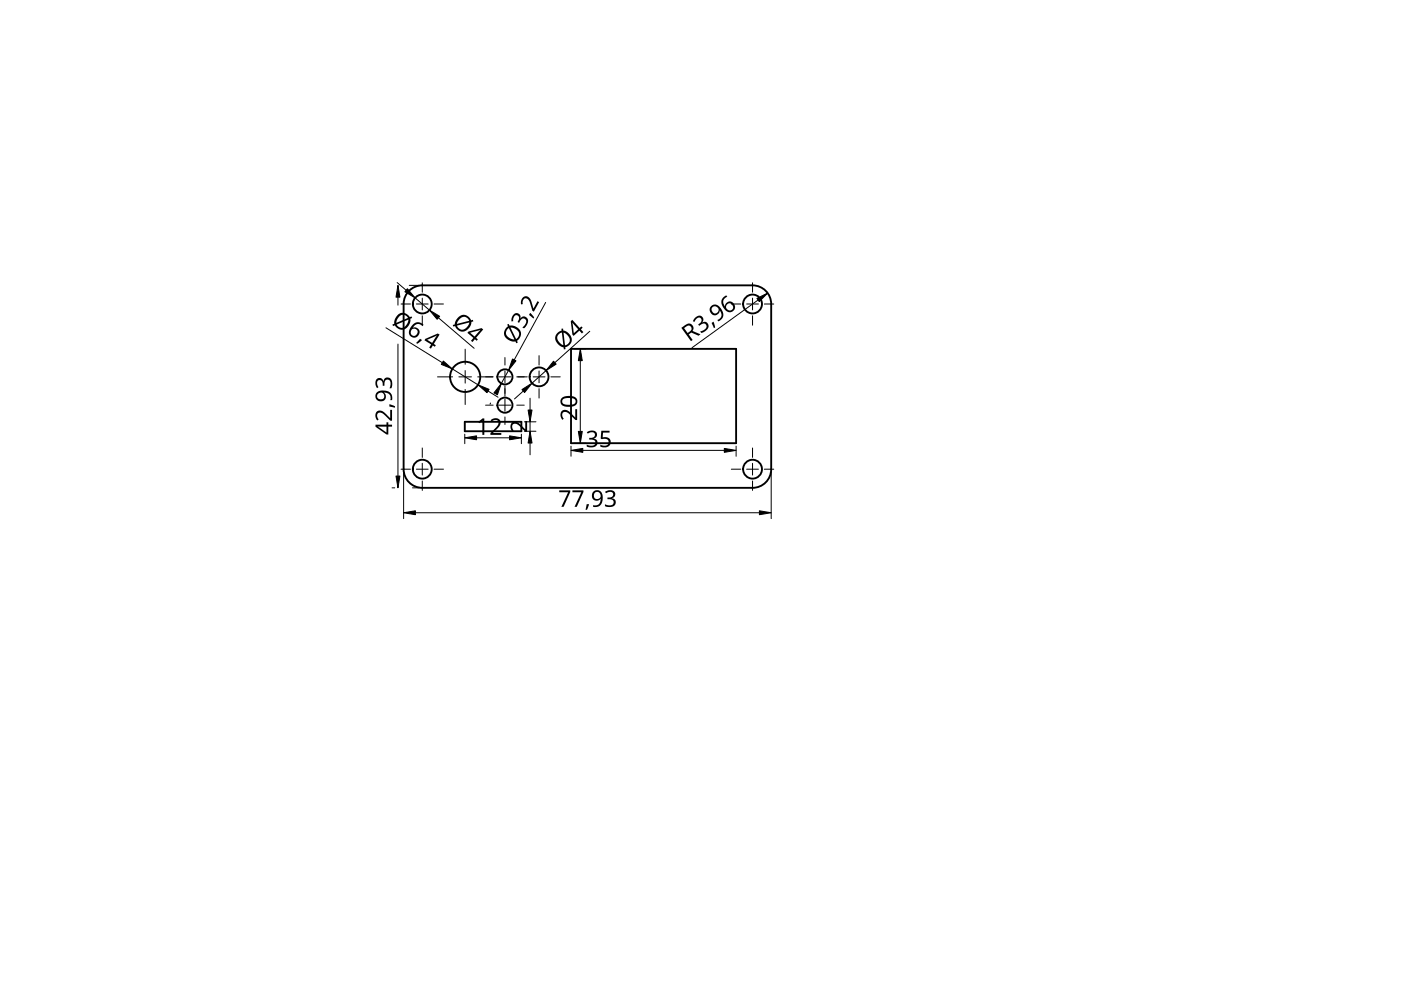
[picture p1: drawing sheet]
<svg xmlns="http://www.w3.org/2000/svg" width="297mm" height="210mm" viewBox="0 0 297 210" stroke-linecap="round" stroke-linejoin="round" font-family="sans-serif">
<g fill="none" stroke="#000" stroke-width=".4">
<path d="M86.7 61.7a3.9 3.9 0 0 1 2.8-1.2h70.1a4 4 0 0 1 3.9 4v35a4 4 0 0 1-3.9 3.9h-70.1a4 4 0 0 1-3.9-3.9v-35a3.9 3.9 0 0 1 1.1-2.8zM121.1 74h35v20h-35zM98.5 89.4h12v2h-12z"/>
<circle cx="89.5" cy="64.5" r="2"/>
<circle cx="98.6" cy="79.9" r="3.2"/>
<circle cx="107.1" cy="79.9" r="1.6"/>
<circle cx="114.3" cy="79.9" r="2"/>
<circle cx="159.6" cy="64.5" r="2"/>
<circle cx="89.5" cy="99.5" r="2"/>
<circle cx="107.1" cy="85.9" r="1.6"/>
<circle cx="159.6" cy="99.5" r="2"/>
</g>
<g fill="none" stroke="#000" stroke-width=".21">
<path d="M89.5 60v2M159.6 60v2M85 64.5h2M88.3 64.5h2.5M89.5 63.2v2.5M89.5 67v2M92 64.5h2M92.8 79.9h3.2M97.3 79.9h2.7M98.6 74v3.2M98.6 78.6v2.6M101.3 79.9h3.3"/>
<path d="M105.8 79.9h2.5M107.1 75.8v1.6M107.1 78.7v2.5M109.6 79.9h2.2M113 79.9h2.5M114.3 75.4v2M114.3 78.7v2.5M116.8 79.9h2M155.1 64.5h2M158.3 64.5h2.5M159.6 63.2v2.5M159.6 67v2"/>
<path d="M162.1 64.5h2M85 99.5h2M88.3 99.5h2.5M89.5 95v2M89.5 98.2v2.5M92 99.5h2M98.6 82.6v3.2M103 85.9h1.6M105.8 85.9h2.5M107.1 81.8v2.2M107.1 84.7v2.5M107.1 88.4v1.6"/>
<path d="M109.6 85.9h1.6M114.3 82.4v2M155.1 99.5h2M158.3 99.5h2.5M159.6 95v2M159.6 98.2v2.5M162.1 99.5h2M89.5 102v2M159.6 102v2"/>
</g>
<g fill="none" stroke="#000" stroke-width=".21">
<path d="M84.2 59.9l1.9 1.6M81.8 69.5l12 7.4M84.4 63v1.7M84.4 73v27.9M86.8 60.5h2.1M88 63.2l3.1 2.6M93 67.4l7.5 6.4M95.9 78.2l5.4 3.4M107.8 78.5l-1.5 2.8M115.7 64.1l-6.7 12.2M115.8 78.6l-3 2.6M121.7 74h2.6"/>
<path d="M123 76.5v15M125 70.2l-7.4 6.7M162.8 62.1l-16.1 11.6M98.5 92.1v2M101 92.8h7M103.5 82.9l2.1 1.3M104 85.5l-.1 .2M110.5 92.1v2M110.9 82.9l-1.8 1.7M111.2 91.4h2.4M111.2 89.4h2.4M112.4 84.4v2.5"/>
<path d="M112.4 89.4v2M112.4 93.9v2.5M121.1 94.6v2.1M121.7 94h2.6M123.6 95.5h30M156.1 94.6v2.1M83.1 103.4h.6M85.6 100.1v9.9M87.5 103.4h1.4M88.1 108.7h72.9M163.5 100.1v9.9"/>
</g>
<g fill="#000">
<path d="M89.1 71.8l.3 .3-.9 .8-.3-.2zM108.9 66.6a.85 .85 0 0 1 1.1-.1 .85 .85 0 0 1 .3 1 .93 .93 0 0 1 1.3-.2 .93 .93 0 0 1 .3 1.3l-.8 1-.4-.2a1.24 1.24 0 0 0 .7-1.7 .71 .71 0 0 0-1.2 .4l-.1 .3-.4-.1a.81 .81 0 0 0 .4-.8 .81 .81 0 0 0-.6-.7 1.02 1.02 0 0 0-.7 1.3h-.4v-.2l.1-.6zM112.4 66.4l.9 .9-.2 .3-.9-.8zM110.9 63.1a1.14 1.14 0 0 1 1.8 .9l.4 1.4 .9-1.5 .3 .2-1.1 2-.3-.2-.5-1.5a.98 .98 0 0 0-1.3-1l-.2 .4-.1 .7h-.3v-.8zM147.3 67.4a.92 .92 0 0 1 1.2-.5 .92 .92 0 0 1 .6 1.2l-.2 .3a.94 .94 0 0 1 1.3 .3 .94 .94 0 0 1-.4 1.3l-1.1 .6-.3-.3a1.24 1.24 0 0 0 1.3-1.3 .71 .71 0 0 0-1.2-.1l-.3 .2-.2-.3a.81 .81 0 0 0 .7-.6 .81 .81 0 0 0-.2-.8 1.02 1.02 0 0 0-1.2 .8l-.4-.1zM150.9 68.5l.4-.3 .3 1.2-.2 .2zM79.8 80.4a.85 .85 0 0 1 .9-.2 .85 .85 0 0 1 .6 .7 .93 .93 0 0 1 1-.9 .93 .93 0 0 1 .9 1.1l-.2 1.2h-.4a1.24 1.24 0 0 0-.3-1.8 .71 .71 0 0 0-.8 1v.3h-.4a.81 .81 0 0 0 0-.9 .81 .81 0 0 0-.8-.3 1.02 1.02 0 0 0-.1 1.5l-.3 .2a1.66 1.66 0 0 1-.1-1.9zM82.6 85.7l1.2 .4v.3l-1.2-.2zM79.8 87.3a1.5 1.5 0 0 1 2.2 .6l.7 .8v-1.8h.4v2.3h-.3l-1.2-1.1a.98 .98 0 0 0-1.6-.3v.5l.3 .6-.3 .3a1.47 1.47 0 0 1-.2-1.9zM101.4 89.4l.9-.7h.4v3.5h-.4v-3l-.7 .5zM104 89.1a1.16 1.16 0 0 1 1.3-.4 1.16 1.16 0 0 1 .8 1.1l-.3 .7-1.3 1.3h1.8v.4h-2.3v-.4l1.1-1.1a.98 .98 0 0 0 .2-1.6h-.4l-.7 .3zM108.5 89.7a1.5 1.5 0 0 1 2.1 .6l.8 .7v-1.7h.4v2.3h-.4l-1.1-1.1a.98 .98 0 0 0-1.7-.3v.5l.3 .6-.3 .2a1.46 1.46 0 0 1-.1-1.8z"/>
<path d="M119.1 87.2a1.5 1.5 0 0 1 2.1 .6l.8 .7v-1.7h.4v2.3h-.4l-1.1-1.1a.98 .98 0 0 0-1.7-.3v.5l.3 .6-.3 .2a1.47 1.47 0 0 1-.1-1.8zM124.4 91.6a1.25 1.25 0 0 1 1.3-.4 1.25 1.25 0 0 1 .9 .9 .85 .85 0 0 1-.7 .9 .93 .93 0 0 1 .8 1 .93 .93 0 0 1-1 .8l-1.3-.1v-.4a1.24 1.24 0 0 0 1.8-.3 .71 .71 0 0 0-.9-.8h-.4v-.4a.81 .81 0 0 0 .9 0 .81 .81 0 0 0 .3-.8 1.02 1.02 0 0 0-1.5-.1zM127.5 91.3h1.7v.4h-1.3l-.1 1a1.17 1.17 0 0 1 1.7 1 1.17 1.17 0 0 1-1.6 1.2l-.6-.2v-.4a1.03 1.03 0 0 0 1 .3 1.03 1.03 0 0 0 .7-.9 .93 .93 0 0 0-1.4-.6l-.2-.1zM118.6 104h2.3v.3l-1.4 3.2h-.5l1.5-3.1h-1.9zM121.4 104h2.3v.3l-1.4 3.2h-.5l1.4-3.1h-1.8zM124.4 106.9h.5l-.4 1.2h-.4zM128.3 104.3a1.25 1.25 0 0 1 1.2-.4 1.25 1.25 0 0 1 1 .9 .85 .85 0 0 1-.8 .8 .93 .93 0 0 1 .9 1.1 .93 .93 0 0 1-1.1 .8l-1.2-.2v-.4a1.24 1.24 0 0 0 1.8-.3 .71 .71 0 0 0-1-.8h-.3v-.3a.81 .81 0 0 0 .9-.1 .81 .81 0 0 0 .3-.8 1.02 1.02 0 0 0-1.5 0z"/>
<path d="M84.3 66.8a1.58 1.58 0 0 1 2.6 .4l.3-.1 .2 .3-.4 .2a1.81 1.81 0 0 1-1 2.1 1.81 1.81 0 0 1-2.2-.5l-.1-.2-.4 .1-.1-.3 .4-.2 .1-.8zM84.1 68.8a1.23 1.23 0 0 0 1.3 .7 1.23 1.23 0 0 0 1-1l.2-.7zM84.7 67l-.5 .8-.2 .7 2.5-1.1-.7-.6a1 1 0 0 0-1.1 .2z"/>
<path d="M87.6 68.8a1.5 1.5 0 0 1 2.2 .1l-.2 .3a1.18 1.18 0 0 0-2 .3 1.08 1.08 0 0 1 1.4 .7 1.08 1.08 0 0 1-.9 1.4 1.22 1.22 0 0 1-1.3-.7 1.22 1.22 0 0 1 .2-1.4zM87 70.5a.76 .76 0 0 0 1.5 0 .76 .76 0 0 0-1.5 0z"/>
<path d="M90.2 71.8l2.6-1.1 .4 .2-1.2 2 .4 .3-.2 .3-.4-.3-.4 .7-.4-.2 .4-.7-1.4-.8zM90.6 72l1 .7 1-1.6z"/>
<path d="M97.1 67.3a1.59 1.59 0 0 1 2.8 .6l.4-.1 .1 .4-.5 .1a1.81 1.81 0 0 1-1.2 1.9 1.81 1.81 0 0 1-2.1-.9l-.1-.2-.4 .1-.1-.3 .4-.1 .1-.7zM96.9 69a1.23 1.23 0 0 0 1.2 .9 1.23 1.23 0 0 0 1.1-.9l.3-.6zM97.5 67.6l-.6 1.1 2.6-.7-.6-.7a1.05 1.05 0 0 0-1.4 .3z"/>
<path d="M99.3 70.3l2.8-.7 .3 .3-1.5 1.7 .4 .4-.2 .2-.4-.3-.5 .6-.3-.2 .5-.7-1.3-1zM99.7 70.5l.9 .9 1.3-1.4z"/>
<path d="M107.5 68.8l.3-.1 .2 .4a1.81 1.81 0 0 1 2.2 .8 1.81 1.81 0 0 1-.4 2.2l-.2 .2 .2 .3-.3 .2-.2-.4a1.84 1.84 0 0 1-2-.7 1.84 1.84 0 0 1-.1-2.1l.5-.4zM108.2 69.5l1.2 2.4a1.23 1.23 0 0 0 .6-1.3 1.23 1.23 0 0 0-1.1-1zM107.6 69.7l-.3 .6a1.34 1.34 0 0 0 1.3 1.6l.5 .1-1.2-2.4z"/>
<path d="M119 69.7h.4v.4a1.81 1.81 0 0 1 1.8 1.5 1.81 1.81 0 0 1-1.1 2h-.3l.1 .4-.4 .1v-.5a1.84 1.84 0 0 1-1.6-1.2 1.84 1.84 0 0 1 .6-2l.6-.3zM119.5 70.5l.3 2.7a1.23 1.23 0 0 0 1-1 1.23 1.23 0 0 0-.7-1.3zM118.4 70.9v.1a1.34 1.34 0 0 0 .6 2l.4 .2-.3-2.7z"/>
<path d="M121 68.1l.3-.3 1.6 1.7 .4-.3 .2 .3-.3 .3 .5 .6-.3 .3-.6-.6-1.2 1.1-.2-.2zM121.3 68.4l.4 2.3 .9-.9z"/>
<path d="M144.5 69.5l.7-.5a1 1 0 0 1 1.4-.2 1 1 0 0 1 .2 1.4l1.7 .7-.4 .3-1.5-.7-.6 .4 .9 1.2-.4 .2zM145 69.6l.8 1 .4-.3a.67 .67 0 0 0 .3-1 .67 .67 0 0 0-1.1 0z"/>
<path d="M150.7 64.9a1.34 1.34 0 0 1 2.2 .6 1.58 1.58 0 0 1-.6 2.6l-.2-.3a1.16 1.16 0 0 0 .9-.8 1.16 1.16 0 0 0-.4-1.2 1.08 1.08 0 0 1-1.3 1.1 1.08 1.08 0 0 1-.8-1.4zM150.8 65.7a.8 .8 0 0 0 1.6 0 .8 .8 0 0 0-1.6 0z"/>
<path d="M153.3 63.1l.7-.5 .2 .3a1.18 1.18 0 0 0-.5 2 1.08 1.08 0 0 1 1.3-1 1.08 1.08 0 0 1 .8 1.4 1.22 1.22 0 0 1-1.1 .9 1.22 1.22 0 0 1-1.2-.8l-.5-.9a1.34 1.34 0 0 1 .3-1.4zM153.9 65.1a.8 .8 0 0 0 1.6 0 .8 .8 0 0 0-1.6 0z"/>
<path d="M79.9 83.2a2.18 2.18 0 0 1 3.2 .7v.9h-.3a1.16 1.16 0 0 0-.2-1.2 1.16 1.16 0 0 0-1.2-.3 1.08 1.08 0 0 1 .1 1.6 1.08 1.08 0 0 1-1.6-.1 1.16 1.16 0 0 1 0-1.6zM79.9 84a.8 .8 0 0 0 1.6 0 .8 .8 0 0 0-1.6 0z"/>
<path d="M79.6 90h2.3v-.5h.4v.5h.8v.5h-.8v1.6h-.3l-2.4-1.6zM80.1 90.4l1.8 1.3v-1.2z"/>
<path d="M119.1 84.4a2.6 2.6 0 0 1 3.2 .2 1.22 1.22 0 0 1-.2 1.3 1.22 1.22 0 0 1-1.3 .4 1.53 1.53 0 0 1-2-1zM119.4 84.7a.75 .75 0 0 0 0 .9 .75 .75 0 0 0 .9 .2h1a.69 .69 0 0 0 .8-.7 .69 .69 0 0 0-.8-.7h-1.3z"/>
<path d="M125.8 104.2a1.22 1.22 0 0 1 1.4-.1 1.22 1.22 0 0 1 .6 1.4 1.64 1.64 0 0 1-2.1 2v-.4a1.16 1.16 0 0 0 1.2-.2 1.16 1.16 0 0 0 .4-1.1 1.08 1.08 0 0 1-1.6 .1 1.08 1.08 0 0 1 .1-1.7zM125.9 105a.76 .76 0 0 0 1.5 0 .76 .76 0 0 0-1.5 0z"/>
</g>
<g fill="#000" stroke="#000" stroke-width=".21">
<path d="M84.4 60.5l.4 2.5h-.8zM86.4 61.2l1.6 2-2.2-1.3zM91.1 65.8l2.1 1.3-.5 .6zM94 76.5l1.9 1.7-2.3-.9zM108.7 76.1l.7 .4-1.6 2zM117.4 76.6l.5 .6-2.1 1.4zM123 74l.5 2.5h-.9zM160.5 63.3l2.3-1.2-1.8 1.8zM98.5 92.8l2.5-.4v.8zM101.3 81.6l2.4 1-.4 .7zM106.3 81.3l-.8 2.4-.8-.4zM108 92.4l2.5 .4-2.5 .4z"/>
<path d="M110.7 82.6l2.1-1.4-1.6 2zM112.4 91.4l.4 2.5h-.8zM112 86.9h.8l-.4 2.5zM122.6 91.5h.9l-.5 2.5zM121.1 95.5l2.5-.4v.8zM153.6 95.1l2.5 .4-2.5 .4zM84 100.9h.8l-.4 2.5zM85.6 108.7l2.5-.4v.8zM161 108.3l2.5 .4-2.5 .4z"/>
</g>
</svg>
